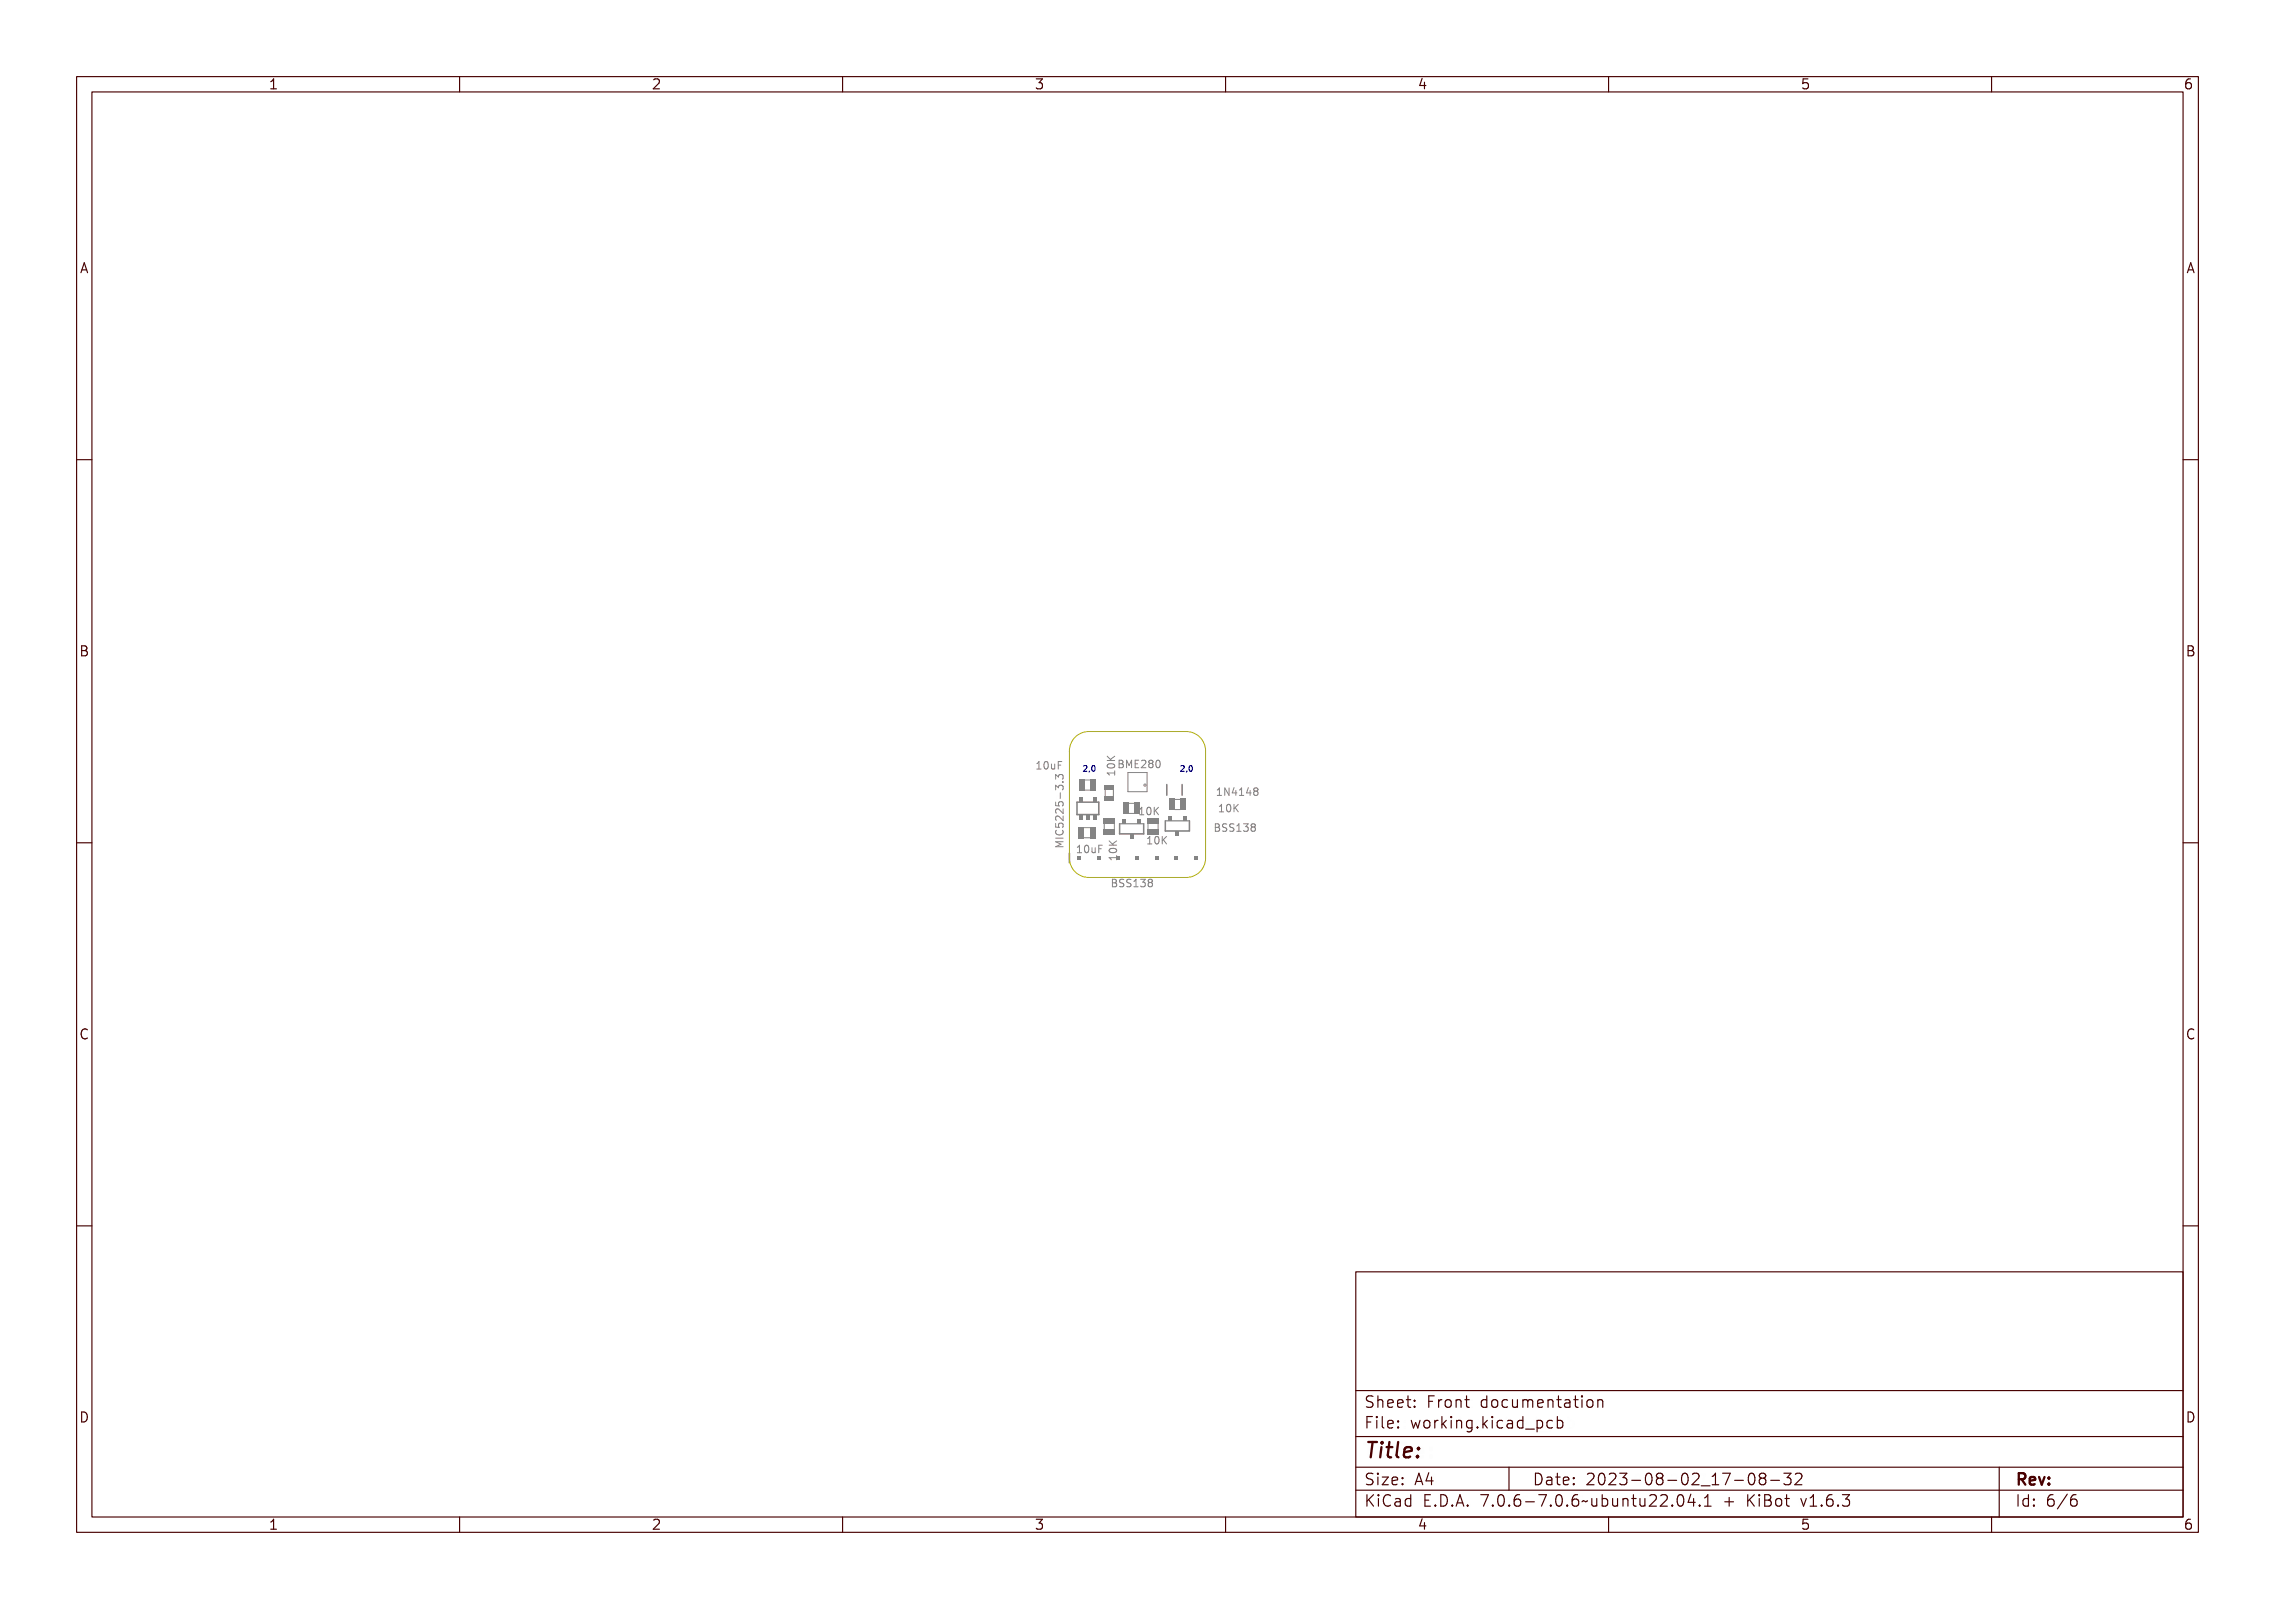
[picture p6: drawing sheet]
<svg xmlns="http://www.w3.org/2000/svg" width="297mm" height="210mm" viewBox="0 0 297 210" stroke-linecap="round" stroke-linejoin="round" font-family="sans-serif">
<defs><g id="words">
<text font-size="2.7" fill="#480000" x="178" y="190.3">Title:</text>
<g font-size="2" fill="#480000">
<text x="178" y="183.7">Sheet: Front documentation</text>
<text x="178" y="186.5">File: working.kicad_pcb</text>
<text x="178" y="193.9">Size: A4</text>
<text x="178" y="196.6">KiCad E.D.A. 7.0.6-7.0.6~ubuntu22.04.1 + KiBot v1.6.3</text>
<text x="200" y="193.9">Date: 2023-08-02_17-08-32</text>
<text x="263" y="196.6">Id: 6/6</text>
<text x="263" y="193.9">Rev:</text>
</g>
<g font-size="1.7" fill="#480000">
<text x="35" y="11.7">1</text>
<text x="85" y="11.7">2</text>
<text x="135" y="11.7">3</text>
<text x="185" y="11.7">4</text>
<text x="235" y="11.7">5</text>
<text x="285" y="11.7">6</text>
<text x="10.5" y="35.7">A</text>
<text x="285.5" y="35.7">A</text>
<text x="10.5" y="85.6">B</text>
<text x="285.5" y="85.6">B</text>
<text x="10.5" y="135.7">C</text>
<text x="285.5" y="135.7">C</text>
<text x="10.5" y="185.6">D</text>
<text x="285.5" y="185.6">D</text>
<text x="35" y="199.7">1</text>
<text x="85" y="199.7">2</text>
<text x="135" y="199.7">3</text>
<text x="185" y="199.7">4</text>
<text x="235" y="199.7">5</text>
<text x="285" y="199.7">6</text>
</g>
<g font-size="1.3" fill="#848484">
<text x="135.6" y="100.4">10uF</text>
<text x="145.6" y="101.4" transform="rotate(-90 145.6 101.4)">10K</text>
<text x="145.8" y="100.2">BME280</text>
<text x="148.6" y="106.4">10K</text>
<text x="158.7" y="103.9">1N4148</text>
<text x="159" y="106">10K</text>
<text x="138.8" y="110.8" transform="rotate(-90 138.8 110.8)">MIC5225-3.3</text>
<text x="140.4" y="111.3">10uF</text>
<text x="145.8" y="112.4" transform="rotate(-90 145.8 112.4)">10K</text>
<text x="150.1" y="110.2">10K</text>
<text x="158.4" y="108.5">BSS138</text>
<text x="145.9" y="115.8">BSS138</text>
</g>
<g font-size="1" fill="#000084">
<text x="141.3" y="100.8">2,0</text>
<text x="154" y="100.8">2,0</text>
</g>
</g></defs>
<g fill="none" stroke="#848484" stroke-width=".13">
<path d="M135.8 99.5h.3v.8h.2v.1h-.5v-.1h.2v-.7h-.2zM136.6 99.6a.28 .28 0 0 1 .3-.1 .28 .28 0 0 1 .2 .2 .53 .53 0 0 1-.3 .7 .56 .56 0 0 1-.2-.8zM136.7 99.6l.1-.1a.51 .51 0 0 1 0 .8l-.1-.2zM137.3 99.7h.2v.5l.1 .1 .2-.1v-.5h.1v.7h-.1v-.1a.23 .23 0 0 1-.3 .1 .23 .23 0 0 1-.2-.3zM138.1 99.5h.6v.1h-.4v.2h.4v.2h-.4v.4h-.2zM144.6 99l.4 .4 .6-.4v.2l-.5 .3 .1 .1h.4v.1h-1v-.1h.4l-.4-.4zM144.7 100l.2-.1a.53 .53 0 0 1 .7 .3 .55 .55 0 0 1-.5 .3 .55 .55 0 0 1-.5-.3zM145.9 99.3h.3a.23 .23 0 0 1 .3 .1 .23 .23 0 0 1-.1 .3 .26 .26 0 0 1 .2 .4 .26 .26 0 0 1-.4 .1h-.3zM146.1 99.8h.1a.18 .18 0 0 1 .2 .2 .18 .18 0 0 1-.2 .1h-.1zM146.1 99.4h.1a.15 .15 0 0 1 .2 .1 .15 .15 0 0 1-.2 .2h-.1zM146.7 99.3h.2l.1 .5 .2-.5h.2v.9h-.2v-.8l-.1 .5h-.1l-.2-.5v.8h-.1zM147.5 99.3h.6v.1h-.4v.3h.4v.1h-.4v.3h.4v.1h-.6z"/>
<path d="M148.3 99.3a.34 .34 0 0 1 .5 .1 .34 .34 0 0 1-.2 .5l-.2 .2h.5v.1h-.6l.2-.3a.27 .27 0 0 0 .2-.2 .27 .27 0 0 0-.2-.3l-.2 .1zM149.2 99.3a.27 .27 0 0 1 .4 0 .27 .27 0 0 1-.1 .4 .27 .27 0 0 1 .1 .5 .27 .27 0 0 1-.4 0 .27 .27 0 0 1 .1-.5l-.2-.1zM149.9 99.4a.28 .28 0 0 1 .3-.1 .28 .28 0 0 1 .2 .3 .53 .53 0 0 1-.2 .7 .56 .56 0 0 1-.3-.9zM150.1 99.4h.1a.51 .51 0 0 1 0 .8l-.2-.3zM150.9 99.6l.1-.3 .1-.1a.52 .52 0 0 1 .4 .5 .52 .52 0 0 1-.4 .5l-.1-.1-.1-.3M137.8 101.7v-.6l.4 .3 .1-.3h.4l.1 .2-.1 .4M137.9 110h.9v.2h-.8l.5 .1v.1l-.5 .2h.8v.1h-.9v-.2l.5-.1-.5-.2zM137.9 109.3h.1v.2h.7v-.2h.1v.6h-.1v-.2h-.7v.2h-.1zM137.9 107.8h.1v.4h.2a.35 .35 0 0 1 .4-.5 .35 .35 0 0 1 .2 .6h-.1a.25 .25 0 0 0 0-.3 .25 .25 0 0 0-.3-.1 .25 .25 0 0 0 0 .4h-.5zM137.9 105.4h.1v.4h.2a.35 .35 0 0 1 .4-.4 .35 .35 0 0 1 .2 .6h-.1a.25 .25 0 0 0 0-.4 .25 .25 0 0 0-.3 0 .25 .25 0 0 0 0 .3h-.5zM137.9 108.5h.1v.2a.37 .37 0 0 0 .4 .3 .37 .37 0 0 0 .3-.4l.1-.1a.45 .45 0 0 1-.1 .6 .45 .45 0 0 1-.6 0 .38 .38 0 0 1-.2-.6zM137.9 103.9l.3-.1 .1 .2a.31 .31 0 0 1 .5-.1 .31 .31 0 0 1 0 .4l-.1 .1a.23 .23 0 0 0 0-.3 .23 .23 0 0 0-.3 0v.1h-.1v-.1a.17 .17 0 0 0-.3-.1 .17 .17 0 0 0 0 .2v.2h-.1z"/>
<path d="M137.9 102.3h.3l.1 .1a.31 .31 0 0 1 .5-.1 .31 .31 0 0 1 0 .5h-.1a.23 .23 0 0 0 0-.3 .23 .23 0 0 0-.3 0v.2h-.1v-.1a.18 .18 0 0 0-.3-.2 .17 .17 0 0 0 0 .3v.1h-.1zM137.9 107.1a.59 .59 0 0 1 .8 .3v-.4h.1v.5l-.3-.2a.27 .27 0 0 0-.3-.2 .27 .27 0 0 0-.2 .2l.1 .2h-.2v-.1zM137.9 106.3a.6 .6 0 0 1 .8 .3v-.4h.1v.5l-.3-.2a.27 .27 0 0 0-.3-.2 .27 .27 0 0 0-.2 .2l.1 .2h-.2v-.1zM138.4 104.7h.1v.4h-.1zM138.6 103.2h.2v.2h-.2zM140.6 110.4h.3v.8h.2v.1h-.5v-.1h.2v-.7h-.2zM141.4 110.5a.28 .28 0 0 1 .3-.1 .28 .28 0 0 1 .2 .2 .53 .53 0 0 1-.3 .8 .56 .56 0 0 1-.2-.9zM141.5 110.5h.1a.51 .51 0 0 1 0 .8l-.2-.3zM142.1 110.6h.2v.5l.1 .2 .1-.2 .1-.5h.1v.7h-.1v-.1a.23 .23 0 0 1-.3 .1 .23 .23 0 0 1-.2-.2zM142.9 110.4h.6v.1h-.4v.3h.4v.1h-.4v.4h-.2zM144.3 103v1M144.6 100.9h.9v-.2h.1v.5h-.1v-.2h-.8l.1 .2h-.1z"/>
<path d="M144.7 100.1l.6-.1 .2 .2a.52 .52 0 0 1-.8 0zM144.9 111.9h.8v-.2h.1v.6h-.1v-.2h-.7v.2h-.1zM144.9 110.1l.4 .4 .5-.4v.1l-.5 .3 .1 .1h.4v.2h-.9v-.2h.4l-.4-.4zM145 111h.1a.53 .53 0 0 1 .7 .3 .55 .55 0 0 1-.5 .3 .55 .55 0 0 1-.5-.3zM145 111.2l.5-.1 .2 .2a.52 .52 0 0 1-.7 0zM145.2 115.2h.4M145.4 103v1M145.6 115.2l.1 .1M145.6 114.8h-.4v.9h.4M145.6 115.2h.1M146.1 114.8h.2a.23 .23 0 0 1 .3 .2 .23 .23 0 0 1-.1 .3 .26 .26 0 0 1 .2 .3 .26 .26 0 0 1-.4 .2h-.2zM146.2 115.3h.1a.18 .18 0 0 1 .2 .2 .18 .18 0 0 1-.2 .2h-.1z"/>
<path d="M146.2 114.9h.1a.15 .15 0 0 1 .2 .2 .15 .15 0 0 1-.2 .1h-.1zM146.9 114.9l.4-.1 .1 .1v.1a.2 .2 0 0 0-.3-.1 .2 .2 0 0 0-.1 .3 .33 .33 0 0 1 .4 .4 .33 .33 0 0 1-.5 .2l-.1-.2a.22 .22 0 0 0 .3 .1 .22 .22 0 0 0 .1-.3 .31 .31 0 0 1-.3-.1 .31 .31 0 0 1 0-.4zM147.7 114.9l.3-.1 .2 .1v.1a.2 .2 0 0 0-.3-.1 .2 .2 0 0 0-.1 .3 .33 .33 0 0 1 .4 .4 .33 .33 0 0 1-.5 .2l-.1-.2a.22 .22 0 0 0 .3 .1 .22 .22 0 0 0 .1-.3 .31 .31 0 0 1-.3-.1 .31 .31 0 0 1 0-.4zM148.5 114.9l.3-.1v.9h.2v.1h-.5v-.1h.2v-.8l-.2 .1zM148.7 105.5l.4-.1v.9h.2v.1h-.6v-.1h.2v-.8l-.2 .1zM149.2 114.9a.29 .29 0 0 1 .4-.1 .29 .29 0 0 1 0 .5 .31 .31 0 0 1 .1 .4 .31 .31 0 0 1-.5 .1v-.2a.23 .23 0 0 0 .3 .1 .23 .23 0 0 0 0-.4h-.2v-.1h.1a.17 .17 0 0 0 .2-.2 .17 .17 0 0 0-.3-.1l-.1 .1zM149.5 105.5a.28 .28 0 0 1 .3-.1 .28 .28 0 0 1 .2 .3 .53 .53 0 0 1-.3 .7 .56 .56 0 0 1-.2-.9zM149.7 105.5a.51 .51 0 0 1 0 .8l-.1-.2zM149.8 110.2h.6M149.9 109.4l-.1 .1M150.1 114.9a.27 .27 0 0 1 .4 0 .27 .27 0 0 1-.1 .4 .27 .27 0 0 1 .1 .4 .27 .27 0 0 1-.4 0 .27 .27 0 0 1 .1-.4l-.2-.2zM150.2 105.4h.2v.5l.4-.5h.1l-.4 .4 .4 .6h-.1l-.3-.5-.1 .1v.4h-.2z"/>
<path d="M150.3 109.3l.3-.1v.9h.2v.1h-.5v-.1h.2v-.7h-.2zM151.1 109.3a.28 .28 0 0 1 .3-.1 .28 .28 0 0 1 .2 .3 .53 .53 0 0 1-.3 .7 .56 .56 0 0 1-.2-.9zM151.2 109.4l.1-.1a.51 .51 0 0 1 0 .8l-.1-.2zM151.8 109.2h.1v.5l.4-.5h.2l-.4 .4 .4 .6h-.2l-.3-.5-.1 .1v.4h-.1zM158.5 107.6h.3a.23 .23 0 0 1 .3 .1 .23 .23 0 0 1-.2 .3 .26 .26 0 0 1 .2 .4 .26 .26 0 0 1-.3 .1h-.3zM158.6 108.1h.2a.18 .18 0 0 1 .2 .2 .18 .18 0 0 1-.2 .1h-.2zM158.6 107.7h.2a.15 .15 0 0 1 .2 .1 .15 .15 0 0 1-.2 .2h-.2zM158.9 103l.3-.1v.8h.2v.2h-.5v-.2h.2v-.7l-.2 .1zM159.1 105.1l.4-.1v.9h.2v.1h-.6v-.1h.3v-.7h-.3zM159.4 107.6h.3h.1v.2a.2 .2 0 0 0-.3-.1 .2 .2 0 0 0 0 .3 .33 .33 0 0 1 .4 .3 .33 .33 0 0 1-.5 .2l-.1-.1a.22 .22 0 0 0 .3 .1 .22 .22 0 0 0 .1-.4 .31 .31 0 0 1-.4-.1 .31 .31 0 0 1 .1-.4zM159.6 102.9h.1l.4 .8v-.8h.1v1h-.2l-.3-.8v.8h-.1zM159.9 105.2a.28 .28 0 0 1 .3-.2 .28 .28 0 0 1 .2 .3 .53 .53 0 0 1-.2 .7 .56 .56 0 0 1-.3-.8z"/>
<path d="M160.1 105.2l.1-.1a.51 .51 0 0 1 0 .8l-.2-.2zM160.1 107.6h.4h.1v.2a.2 .2 0 0 0-.3-.1 .2 .2 0 0 0 0 .3 .33 .33 0 0 1 .4 .3 .33 .33 0 0 1-.6 .2v-.1a.22 .22 0 0 0 .3 .1 .22 .22 0 0 0 .1-.4 .31 .31 0 0 1-.4-.1 .31 .31 0 0 1 0-.4zM160.6 105h.2v.5l.4-.5h.1l-.3 .4 .3 .6h-.1l-.3-.5-.1 .1v.4h-.2zM160.7 102.9h.2v.6h.1v.1h-.1v.3h-.2v-.3h-.4zM160.7 103v.5h-.3zM160.9 107.6h.4v.8h.2v.1h-.6v-.1h.2v-.7l-.2 .1zM161.2 103l.4-.1v.8h.2v.2h-.6v-.2h.2v-.7l-.2 .1zM161.7 107.6a.29 .29 0 0 1 .4 0 .29 .29 0 0 1-.1 .4 .31 .31 0 0 1 .2 .5 .31 .31 0 0 1-.5 0l-.1-.1a.23 .23 0 0 0 .4 0 .23 .23 0 0 0 0-.3h-.2v-.1h.1a.18 .18 0 0 0 .2-.3 .17 .17 0 0 0-.3 0h-.1zM162.3 102.9h.1v.6h.2v.1h-.2v.3h-.1v-.3h-.4zM162.3 103v.5h-.3zM162.5 107.6a.27 .27 0 0 1 .4 0 .27 .27 0 0 1-.1 .4 .27 .27 0 0 1 .1 .5 .27 .27 0 0 1-.4 0 .27 .27 0 0 1 .1-.5l-.2-.1zM162.8 103a.27 .27 0 0 1 .4-.1 .27 .27 0 0 1-.1 .4 .27 .27 0 0 1 .1 .5 .27 .27 0 0 1-.4 0 .27 .27 0 0 1 .1-.5l-.2-.1z"/>
<path d="M163.4 107.9h.1M163.4 107.6l.3-.1 .1 .1 .1 .2-.2 .1M163.5 107.9h.2M163.5 107.9l-.1 .1M163.7 107.9l.2 .2-.1 .3-.1 .1h-.3M163.8 103.2l.1 .1M163.8 102.9l.2-.1 .2 .1v.2l-.2 .2M163.9 103.3h.1M163.9 103.3h-.1M164 103.3l.2 .1v.3l-.2 .1h-.2"/>
<circle cx="136.8" cy="99.9" r=".09"/>
<circle cx="149.4" cy="99.5" r=".16"/>
<circle cx="149.4" cy="100" r=".19"/>
<circle cx="150.2" cy="99.8" r=".09"/>
<circle cx="141.6" cy="110.9" r=".09"/>
<circle cx="145.1" cy="100.2" r=".09"/>
<circle cx="145.3" cy="111.3" r=".09"/>
<circle cx="149.7" cy="105.9" r=".09"/>
<circle cx="150.3" cy="115.1" r=".16"/>
<circle cx="150.3" cy="115.5" r=".19"/>
<circle cx="151.3" cy="109.7" r=".09"/>
<circle cx="160.2" cy="105.5" r=".09"/>
<circle cx="162.7" cy="107.8" r=".16"/>
<circle cx="162.7" cy="108.3" r=".19"/>
<circle cx="163" cy="103.1" r=".16"/>
<circle cx="163" cy="103.6" r=".19"/>
</g>
<g fill="#848484">
<path d="M144.2 102.5h1.3v.6h-1.3z" fill-rule="evenodd"/>
<path d="M144.2 103.9h1.3v.6h-1.3z" fill-rule="evenodd"/>
</g>
<path d="M152.3 102.4v1.4M154.3 102.4v1.4" fill="none" stroke="#848484" stroke-width=".2"/>
<path d="M141.6 101.8h.8M141.7 103.1h.7" fill="none" stroke="#848484" stroke-width=".13"/>
<g fill="#848484">
<path d="M140.9 101.7h.8v1.5h-.8z" fill-rule="evenodd"/>
<path d="M142.4 101.7h.7v1.5h-.7z" fill-rule="evenodd"/>
</g>
<path d="M139.6 111.4v1.2" fill="none" stroke="#848484" stroke-width=".2"/>
<g fill="#848484">
<path d="M140.6 111.7h.5v.5h-.5z" fill-rule="evenodd"/>
<path d="M143.2 111.7h.5v.5h-.5z" fill-rule="evenodd"/>
<path d="M148.2 111.7h.6v.5h-.6z" fill-rule="evenodd"/>
<path d="M150.8 111.7h.5v.5h-.5z" fill-rule="evenodd"/>
<path d="M153.3 111.7h.5v.5h-.5z" fill-rule="evenodd"/>
<path d="M155.9 111.7h.5v.5h-.5z" fill-rule="evenodd"/>
</g>
<path d="M141.5 108h.8M141.5 109.3h.8" fill="none" stroke="#848484" stroke-width=".13"/>
<g fill="#848484">
<path d="M140.8 108h.8v1.4h-.8z" fill-rule="evenodd"/>
<path d="M142.3 108h.7v1.4h-.7z" fill-rule="evenodd"/>
</g>
<path d="M144.2 107.5v.8M145.5 107.5v.8" fill="none" stroke="#848484" stroke-width=".13"/>
<g fill="#848484">
<path d="M144.1 108.3h1.4v.7h-1.4z" fill-rule="evenodd"/>
<path d="M144.1 106.8h1.4v.8h-1.4z" fill-rule="evenodd"/>
</g>
<g fill="none" stroke="#848484" stroke-width=".13">
<path d="M147.3 100.8h2.5v2.5h-2.5zM147.4 104.9h.7M147.4 106.2h.7"/>
<circle cx="149.5" cy="102.5" r=".15"/>
</g>
<g fill="#848484">
<path d="M146.6 104.8h.8v1.4h-.8z" fill-rule="evenodd"/>
<path d="M148.1 104.8h.7v1.4h-.7z" fill-rule="evenodd"/>
</g>
<path d="M140.6 104.7h2.8v1.6h-2.8z" fill="none" stroke="#848484" stroke-width=".2"/>
<g fill="#848484">
<path d="M140.8 104h.5v.7h-.5z" fill-rule="evenodd"/>
<path d="M140.8 106.4h.5v.6h-.5z" fill-rule="evenodd"/>
<path d="M141.8 106.4h.5v.6h-.5z" fill-rule="evenodd"/>
<path d="M142.7 104h.5v.7h-.5z" fill-rule="evenodd"/>
<path d="M142.7 106.4h.5v.6h-.5z" fill-rule="evenodd"/>
</g>
<path d="M149.9 107.5v.8M151.2 107.5v.8" fill="none" stroke="#848484" stroke-width=".13"/>
<g fill="#848484">
<path d="M149.8 108.3h1.5v.7h-1.5z" fill-rule="evenodd"/>
<path d="M149.8 106.8h1.5v.8h-1.5z" fill-rule="evenodd"/>
</g>
<path d="M152.1 107.1v1.4h3.2v-1.4" fill="none" stroke="#848484" stroke-width=".2"/>
<path d="M152.1 107.1h3.2" fill="none" stroke="#848484" stroke-width=".15"/>
<g fill="#848484">
<path d="M154.4 106.5h.5v.6h-.5z" fill-rule="evenodd"/>
<path d="M153.5 108.5h.4v.6h-.4z" fill-rule="evenodd"/>
<path d="M152.5 106.5h.5v.6h-.5z" fill-rule="evenodd"/>
</g>
<path d="M146.2 107.5v1.3h3.1v-1.3" fill="none" stroke="#848484" stroke-width=".2"/>
<path d="M146.2 107.5h3.1" fill="none" stroke="#848484" stroke-width=".15"/>
<g fill="#848484">
<path d="M148.5 106.9h.4v.6h-.4z" fill-rule="evenodd"/>
<path d="M147.5 108.9h.5v.6h-.5z" fill-rule="evenodd"/>
<path d="M146.6 106.9h.4v.6h-.4z" fill-rule="evenodd"/>
</g>
<path d="M153.3 104.3h.8M153.4 105.7h.7" fill="none" stroke="#848484" stroke-width=".13"/>
<g fill="#848484">
<path d="M152.6 104.3h.8v1.4h-.8z" fill-rule="evenodd"/>
<path d="M154.1 104.3h.7v1.4h-.7z" fill-rule="evenodd"/>
</g>
<path d="M140.2 96.4a2.54 2.54 0 0 1 2-.9h12.7a2.54 2.54 0 0 1 2.5 2.5v14a2.54 2.54 0 0 1-2.5 2.5h-12.7a2.54 2.54 0 0 1-2.6-2.5v-14l.1-.6z" fill="none" stroke="#c2c200" stroke-width=".13"/>
<g fill="none" stroke="#000084" stroke-width=".13">
<path d="M141.4 100.1a.26 .26 0 0 1 .4 0 .26 .26 0 0 1-.2 .4l-.1 .2h.3v.1h-.4l.2-.4a.18 .18 0 0 0 0-.3 .18 .18 0 0 0-.2 .1zM142.1 100.6h.1v.1l-.1 .2zM142.6 100.1l.1-.1a.35 .35 0 0 1 .3 .4 .35 .35 0 0 1-.3 .4l-.1-.2zM142.7 100.1a.3 .3 0 0 1 .2 .3 .3 .3 0 0 1-.2 .3l-.1-.3zM154.1 100.1a.26 .26 0 0 1 .4 0 .26 .26 0 0 1-.2 .4l-.1 .2h.3v.1h-.4l.2-.4a.18 .18 0 0 0 0-.3 .18 .18 0 0 0-.2 .1zM154.8 100.6h.1v.1l-.1 .2zM155.3 100.1l.1-.1a.35 .35 0 0 1 .3 .4 .35 .35 0 0 1-.3 .4l-.1-.2zM155.4 100.1a.3 .3 0 0 1 .2 .3 .3 .3 0 0 1-.2 .3l-.1-.3z"/>
<circle cx="142.8" cy="100.4" r=".06"/>
<circle cx="155.5" cy="100.4" r=".06"/>
</g>
<g fill="none" stroke="#480000" stroke-width=".15">
<path d="M10 10h277v190h-277zM12 12h273v186h-273zM60 10v2M110 10v2M160 10v2M210 10v2M260 10v2M10 60h2M285 60h2M10 110h2M285 110h2M10 160h2"/>
<path d="M285 160h2M177 166h108v32h-108zM60 198v2M110 198v2M160 198v2M177 181.5h108M177 187.5h108M177 191.5h108M177 194.5h108M178.1 195.2h.2v.6l.6-.6h.3l-.6 .6 .6 .8h-.2l-.5-.7-.2 .2v.5h-.2zM178.2 185h.9v.2h-.7v.4h.6v.2h-.6v.7h-.2zM178.3 182.4l.5-.1h.2v.2a.34 .34 0 0 0-.4-.1 .34 .34 0 0 0-.2 .4 .62 .62 0 0 1 .6 .7 .71 .71 0 0 1-.8 .2v-.2a.4 .4 0 0 0 .4 .1 .4 .4 0 0 0 .3-.3l-.4-.2a.4 .4 0 0 1-.3-.3 .4 .4 0 0 1 .1-.4z"/>
<path d="M178.3 192.5l.5-.1h.2v.2a.34 .34 0 0 0-.4-.1 .34 .34 0 0 0-.2 .4 .62 .62 0 0 1 .6 .7 .71 .71 0 0 1-.8 .2v-.2a.4 .4 0 0 0 .4 .1 .4 .4 0 0 0 .3-.3l-.4-.2a.4 .4 0 0 1-.3-.3 .4 .4 0 0 1 .1-.4zM179.4 182.2h.2v.6a.35 .35 0 0 1 .4-.1 .35 .35 0 0 1 .2 .4v.6h-.2v-.8l-.2-.1a.28 .28 0 0 0-.2 .3v.6h-.2zM179.5 185.4h.4v.9h.4v.2h-.9v-.2h.3v-.8h-.2zM179.5 192.8h.4v.9h.4v.1h-.9v-.1h.3v-.8h-.2zM179.5 195.6h.4v.9h.4v.1h-.9v-.1h.3v-.8h-.2zM179.7 184.9h.2v.3h-.2zM179.7 192.3h.2v.3h-.2zM179.7 195.1h.2v.3h-.2zM180.6 184.9h.4v1.3l.1 .1h.3v.2a.4 .4 0 0 1-.5-.4v-1h-.3zM180.6 192.8h.8v.1l-.6 .8h.6v.1h-.8v-.1l.6-.8h-.6zM180.7 182.8a.49 .49 0 0 1 .6-.1 .49 .49 0 0 1 .2 .5h-.8a.42 .42 0 0 0 .3 .4 .42 .42 0 0 0 .4-.1v.2a.6 .6 0 0 1-.8-.1 .6 .6 0 0 1 .1-.8zM180.7 195.4l.3-.2h.2h.3v.2a.43 .43 0 0 0-.6 0 .43 .43 0 0 0-.2 .5 .43 .43 0 0 0 .2 .5 .43 .43 0 0 0 .6 0v.2a.62 .62 0 0 1-.7 0 .62 .62 0 0 1-.3-.7z"/>
<path d="M180.8 182.9l.2-.1a.27 .27 0 0 1 .3 .3h-.6zM181.8 195.6a.5 .5 0 0 1 .6-.1 .5 .5 0 0 1 .2 .5v.6h-.1v-.1a.38 .38 0 0 1-.5 .2 .38 .38 0 0 1-.2-.5 .38 .38 0 0 1 .4-.2h.3a.35 .35 0 0 0-.3-.4 .35 .35 0 0 0-.4 .2zM181.9 182.8a.49 .49 0 0 1 .6-.1 .49 .49 0 0 1 .2 .5h-.8a.42 .42 0 0 0 .3 .4 .42 .42 0 0 0 .5-.1v.2a.6 .6 0 0 1-.9-.1 .6 .6 0 0 1 .1-.8zM181.9 185.5a.49 .49 0 0 1 .6-.1 .49 .49 0 0 1 .2 .5h-.8a.42 .42 0 0 0 .3 .4 .42 .42 0 0 0 .5-.1v.2a.6 .6 0 0 1-.9-.1 .6 .6 0 0 1 .1-.8zM181.9 192.9a.49 .49 0 0 1 .6-.1 .49 .49 0 0 1 .2 .5h-.8a.42 .42 0 0 0 .3 .4 .42 .42 0 0 0 .5-.1v.2a.6 .6 0 0 1-.9-.1 .6 .6 0 0 1 .1-.8zM182 196.2l.5-.1a.31 .31 0 0 1-.2 .4 .31 .31 0 0 1-.4-.1zM182 182.9l.2-.1a.27 .27 0 0 1 .3 .3h-.6zM182 185.6l.2-.1a.27 .27 0 0 1 .3 .3h-.6zM182 193l.2-.1a.27 .27 0 0 1 .3 .3h-.6zM183 195.7l.4-.2 .2 .2v-.6h.2v1.5h-.2v-.1a.42 .42 0 0 1-.5 .1 .42 .42 0 0 1-.2-.5zM183.2 195.8a.23 .23 0 0 1 .4 0v.3a.33 .33 0 0 1-.2 .4 .48 .48 0 0 1-.2-.7zM183.2 182.3h.2v.4h.4v.1h-.4v.7l.1 .1h.3v.1a.41 .41 0 0 1-.6-.3v-.6h-.3v-.1h.3z"/>
<path d="M183.3 185.4h.2v.3h-.2zM183.3 186.2h.2v.3h-.2zM183.3 192.8h.2v.3h-.2zM183.3 193.6h.2v.2h-.2zM184.5 182.7h.2v.3h-.2zM184.5 183.5h.2v.2h-.2zM185.2 185.4h.2l.2 .8 .1-.5h.2l.2 .5 .1-.8h.2l-.2 1.1h-.2l-.2-.7-.2 .7h-.1zM185.4 195.2h.9v.2h-.7v.4h.6v.2h-.6v.5h.7v.1h-.9zM185.7 192.4h.2l.5 1.4h-.2l-.1-.3h-.5l-.1 .3h-.2zM185.8 192.6l.2 .7h-.4zM186.6 182.3h.9v.2h-.7v.4h.6v.2h-.6v.6h-.2zM186.7 185.5a.56 .56 0 0 1 .8 .2 .56 .56 0 0 1-.3 .7 .57 .57 0 0 1-.6-.2 .57 .57 0 0 1 .1-.7z"/>
<path d="M186.8 185.6a.26 .26 0 0 1 .3-.1 .26 .26 0 0 1 .2 .2v.2a.33 .33 0 0 1-.3 .4l-.2-.2zM186.9 196.4h.2v.2h-.2zM187.1 192.4h.2v.9h.2v.2h-.2v.3h-.2v-.3h-.6v-.2zM187.1 192.6v.7h-.4zM187.8 195.2a.76 .76 0 0 1 .9 .7 .76 .76 0 0 1-.9 .7zM188 195.4a.5 .5 0 0 1 .5 .2 .5 .5 0 0 1 0 .5 .39 .39 0 0 1-.5 .4zM188 182.7h.2v.2a.41 .41 0 0 1 .6-.2v.2a.37 .37 0 0 0-.5-.1 .37 .37 0 0 0-.1 .4v.5h-.2zM188 185.4h.2v.2a.41 .41 0 0 1 .6-.2v.2a.37 .37 0 0 0-.5-.1 .37 .37 0 0 0-.1 .4v.6h-.2zM189.1 184.9h.1v.9l.5-.4h.2l-.4 .4 .5 .7h-.2l-.4-.6-.2 .1v.5h-.1zM189.1 182.8a.56 .56 0 0 1 .8 .2 .56 .56 0 0 1-.3 .7 .57 .57 0 0 1-.6-.2 .57 .57 0 0 1 .1-.7zM189.2 182.9a.26 .26 0 0 1 .3-.1 .26 .26 0 0 1 .2 .2v.2a.33 .33 0 0 1-.3 .4l-.2-.2zM189.3 196.4h.3v.2h-.3z"/>
<path d="M190.2 182.7h.2v.1a.35 .35 0 0 1 .4-.1 .35 .35 0 0 1 .3 .4v.6h-.2v-.8l-.2-.1a.28 .28 0 0 0-.3 .3v.6h-.2zM190.3 185.4h.4v.9h.4v.2h-.9v-.2h.4v-.8h-.3zM190.5 195.2h.3l.4 1.4h-.2l-.1-.3h-.5l-.1 .3h-.2zM190.6 184.9h.1v.3h-.1zM190.6 195.4l.2 .7h-.4zM191.4 185.4h.2v.1a.35 .35 0 0 1 .4-.1 .35 .35 0 0 1 .3 .4v.7h-.2v-.9l-.2-.1a.28 .28 0 0 0-.3 .3v.7h-.2zM191.7 182.3h.1v.4h.4v.1h-.4v.7l.1 .1h.3v.1a.41 .41 0 0 1-.5-.3v-.6h-.3v-.1h.3zM191.7 196.4h.3v.2h-.3zM192.7 185.5l.3-.2 .3 .2v-.1h.2v1a.53 .53 0 0 1-.8 .4v-.2a.36 .36 0 0 0 .4 .1 .36 .36 0 0 0 .2-.4l-.2 .1a.51 .51 0 0 1-.5-.2 .51 .51 0 0 1 0-.5zM192.8 185.6a.25 .25 0 0 1 .3-.1 .25 .25 0 0 1 .2 .2v.2a.32 .32 0 0 1-.3 .4 .47 .47 0 0 1-.2-.7zM193.8 195.2h.9l-.5 1.4h-.2l.5-1.2h-.7zM193.9 182.8l.3-.2 .3 .2v-.6h.2v1.5h-.2v-.1a.42 .42 0 0 1-.6 .1 .42 .42 0 0 1-.1-.5z"/>
<path d="M194.1 182.8a.42 .42 0 0 1 .4 .4 .42 .42 0 0 1-.3 .4 .48 .48 0 0 1-.1-.8zM194.1 186.2h.3v.3h-.3zM195.1 184.9h.2v.9l.4-.4h.3l-.5 .4 .5 .7h-.2l-.4-.6-.1 .1v.5h-.2zM195.1 182.8a.56 .56 0 0 1 .8 .2 .56 .56 0 0 1-.3 .7 .57 .57 0 0 1-.6-.2 .57 .57 0 0 1 .1-.7zM195.2 182.9a.26 .26 0 0 1 .3-.1 .26 .26 0 0 1 .2 .2v.2a.33 .33 0 0 1-.3 .4l-.2-.2zM195.3 196.4h.3v.2h-.3zM196.3 185.4h.5v.9h.3v.2h-.9v-.2h.4v-.8h-.3zM196.3 195.4a.45 .45 0 0 1 .5-.2 .45 .45 0 0 1 .3 .5v.2a.51 .51 0 0 1-.2 .6 .51 .51 0 0 1-.6 0l-.1-.6zM196.4 182.8l.5-.2 .2 .1v.2a.4 .4 0 0 0-.6 0 .4 .4 0 0 0 0 .6 .4 .4 0 0 0 .6 0v.2a.58 .58 0 0 1-.8-.1 .58 .58 0 0 1 .1-.8zM196.5 195.4a.39 .39 0 0 1 .4 .5v.2a.29 .29 0 0 1-.3 .4 .29 .29 0 0 1-.2-.4v-.5zM196.6 184.9h.2v.3h-.2zM197 191.5v3"/>
<path d="M197.4 182.7h.2v.8l.2 .1a.28 .28 0 0 0 .3-.3v-.6h.2v1h-.2v-.1a.35 .35 0 0 1-.4 .2 .35 .35 0 0 1-.3-.5zM197.6 185.5l.5-.2 .2 .1v.2a.4 .4 0 0 0-.6 0 .4 .4 0 0 0 0 .6 .4 .4 0 0 0 .6 0v.2a.58 .58 0 0 1-.8-.1 .58 .58 0 0 1 .1-.8zM197.7 196.4h.3v.2h-.3zM198.6 182.7h.1a.21 .21 0 0 1 .2-.1 .21 .21 0 0 1 .2 .2l.2-.2 .1 .1a1.27 1.27 0 0 1 .2 1h-.2v-.8l-.1-.1-.2 .1v.8h-.1v-.8l-.2-.1-.1 .1v.8h-.1zM198.7 185.4a.5 .5 0 0 1 .5-.1 .5 .5 0 0 1 .3 .5v.7h-.2v-.2a.38 .38 0 0 1-.5 .2 .38 .38 0 0 1-.2-.5 .38 .38 0 0 1 .5-.2h.2a.35 .35 0 0 0-.3-.4 .35 .35 0 0 0-.3 .2zM198.7 195.4l.3-.2h.2h.2v.2a.43 .43 0 0 0-.5 0 .43 .43 0 0 0-.1 .5 .44 .44 0 0 1 .6-.1 .44 .44 0 0 1 .1 .6 .47 .47 0 0 1-.6 .3 .47 .47 0 0 1-.3-.5v-.5zM198.8 186l.5-.1a.31 .31 0 0 1-.1 .4 .31 .31 0 0 1-.4-.1zM198.9 195.9a.3 .3 0 0 1 .4 .3 .3 .3 0 0 1-.4 .2l-.1-.2zM199.9 185.5l.3-.2 .3 .2v-.6h.2v1.6h-.2v-.2a.42 .42 0 0 1-.5 .1 .42 .42 0 0 1-.2-.5zM199.9 182.8a.49 .49 0 0 1 .6-.1 .49 .49 0 0 1 .2 .5h-.7a.42 .42 0 0 0 .2 .4 .42 .42 0 0 0 .5-.1v.2a.6 .6 0 0 1-.8-.1 .6 .6 0 0 1 0-.8zM200 196h.5v.2h-.5zM200 185.6a.23 .23 0 0 1 .4 0l.1 .3a.33 .33 0 0 1-.3 .4 .48 .48 0 0 1-.2-.7z"/>
<path d="M200.1 182.9l.2-.1a.27 .27 0 0 1 .3 .3h-.6zM200.1 192.4a.76 .76 0 0 1 1 .7 .76 .76 0 0 1-1 .7zM200.3 192.6a.5 .5 0 0 1 .5 .2 .5 .5 0 0 1 .1 .5 .39 .39 0 0 1-.6 .4zM200.9 186.8h1.2v.1h-1.2zM201 195.2h.9l-.5 1.4h-.2l.5-1.2h-.7zM201.1 182.7h.1v.1a.35 .35 0 0 1 .5-.1 .35 .35 0 0 1 .2 .4v.6h-.2v-.8l-.2-.1a.28 .28 0 0 0-.3 .3v.6h-.1zM201.4 192.8a.5 .5 0 0 1 .6-.1 .5 .5 0 0 1 .2 .5v.6h-.1v-.1a.38 .38 0 0 1-.5 .2 .38 .38 0 0 1-.2-.5 .38 .38 0 0 1 .4-.2h.3a.35 .35 0 0 0-.3-.4 .35 .35 0 0 0-.4 .2zM201.6 193.4l.5-.1a.31 .31 0 0 1-.2 .4 .31 .31 0 0 1-.4-.1zM202.2 185.4h.2v.1a.42 .42 0 0 1 .6-.1 .42 .42 0 0 1 .1 .5 .42 .42 0 0 1-.1 .5 .42 .42 0 0 1-.6-.1v.6h-.2zM202.5 182.3h.2v.4h.4v.1h-.4v.7l.1 .1h.3v.1a.41 .41 0 0 1-.6-.3v-.6h-.3v-.1h.3zM202.5 185.6a.24 .24 0 0 1 .3-.1 .24 .24 0 0 1 .1 .2l.1 .2a.32 .32 0 0 1-.3 .4 .48 .48 0 0 1-.2-.7zM202.5 196.4h.3v.2h-.3z"/>
<path d="M202.8 192.4h.2v.4h.4v.1h-.4v.7l.1 .1h.3v.1a.41 .41 0 0 1-.6-.3v-.6h-.3v-.1h.3zM203.5 182.7a.5 .5 0 0 1 .5-.1 .5 .5 0 0 1 .3 .5v.6h-.2v-.1a.38 .38 0 0 1-.5 .2 .38 .38 0 0 1-.2-.5 .38 .38 0 0 1 .5-.2h.2a.35 .35 0 0 0-.2-.4 .35 .35 0 0 0-.4 .2zM203.5 195.4a.45 .45 0 0 1 .6-.2 .45 .45 0 0 1 .2 .5v.2a.51 .51 0 0 1-.1 .6 .51 .51 0 0 1-.7 0l-.1-.6zM203.6 185.5l.5-.2 .2 .1v.2a.4 .4 0 0 0-.5 0 .4 .4 0 0 0 0 .6 .4 .4 0 0 0 .5 0v.2a.58 .58 0 0 1-.8-.1 .58 .58 0 0 1 .1-.8zM203.7 183.3l.4-.1a.31 .31 0 0 1-.1 .4 .31 .31 0 0 1-.4-.1zM203.7 195.4a.39 .39 0 0 1 .4 .5v.2a.29 .29 0 0 1-.2 .4 .29 .29 0 0 1-.3-.4v-.5zM203.9 192.9a.49 .49 0 0 1 .6-.1 .49 .49 0 0 1 .2 .5h-.8a.42 .42 0 0 0 .3 .4 .42 .42 0 0 0 .5-.1v.2a.6 .6 0 0 1-.9-.1 .6 .6 0 0 1 .1-.8zM204 193l.2-.1a.27 .27 0 0 1 .3 .3h-.6zM204.7 184.9h.1v.6a.41 .41 0 0 1 .6-.1 .41 .41 0 0 1 .2 .5 .42 .42 0 0 1-.2 .5 .42 .42 0 0 1-.6-.1v.2h-.1zM204.9 182.3h.2v.4h.4v.1h-.4v.7l.1 .1h.3v.1a.41 .41 0 0 1-.6-.3v-.6h-.3v-.1h.3zM204.9 185.6a.24 .24 0 0 1 .3-.1 .24 .24 0 0 1 .2 .2v.2a.32 .32 0 0 1-.3 .4 .48 .48 0 0 1-.2-.7zM204.9 196.4h.3v.2h-.3z"/>
<path d="M205.3 192.8h.2v.3h-.2zM205.3 193.6h.2v.2h-.2zM205.9 182.7h.5v.9h.3v.1h-.9v-.1h.4v-.8h-.3zM205.9 195.4l.3-.2h.2h.2v.2a.43 .43 0 0 0-.5 0 .43 .43 0 0 0-.1 .5 .44 .44 0 0 1 .6-.1 .44 .44 0 0 1 .1 .6 .47 .47 0 0 1-.5 .3 .47 .47 0 0 1-.4-.5v-.5zM206.1 195.9a.3 .3 0 0 1 .5 .3 .3 .3 0 0 1-.5 .2l-.1-.2zM206.2 182.2h.2v.3h-.2zM207 196l.3-.1 .5 .1 .2-.1a.32 .32 0 0 1-.5 .2h-.3l-.2 .1zM207.1 182.8a.56 .56 0 0 1 .8 .2 .56 .56 0 0 1-.2 .7 .57 .57 0 0 1-.7-.2 .57 .57 0 0 1 .1-.7zM207.3 182.9a.26 .26 0 0 1 .2-.1 .26 .26 0 0 1 .2 .2l.1 .2a.33 .33 0 0 1-.3 .4l-.3-.2zM207.4 192.5a.5 .5 0 0 1 .7 0 .5 .5 0 0 1-.1 .7l-.4 .5h.7v.1h-.9v-.1l.2-.3a.72 .72 0 0 0 .4-.8l-.3-.1-.3 .2zM208.3 182.7h.1v.1a.35 .35 0 0 1 .5-.1 .35 .35 0 0 1 .2 .4v.6h-.2v-.8l-.2-.1a.28 .28 0 0 0-.3 .3v.6h-.1zM208.3 195.6h.1l.1 .8 .2 .1a.28 .28 0 0 0 .2-.3v-.6h.2v1h-.2v-.1a.35 .35 0 0 1-.4 .2 .35 .35 0 0 1-.2-.5z"/>
<path d="M208.7 192.6a.45 .45 0 0 1 .5-.2 .45 .45 0 0 1 .3 .5v.2a.51 .51 0 0 1-.2 .6 .51 .51 0 0 1-.6 0l-.1-.6zM208.9 192.6a.39 .39 0 0 1 .4 .5v.2a.29 .29 0 0 1-.3 .4 .29 .29 0 0 1-.2-.4v-.5zM209.5 195.1h.2v.6a.41 .41 0 0 1 .5-.1 .41 .41 0 0 1 .2 .5 .42 .42 0 0 1-.2 .5 .42 .42 0 0 1-.5-.1v.1h-.2zM209.7 195.8a.24 .24 0 0 1 .3-.1 .24 .24 0 0 1 .2 .2v.2a.32 .32 0 0 1-.3 .4 .48 .48 0 0 1-.2-.7zM209.8 192.5a.5 .5 0 0 1 .7 0 .5 .5 0 0 1-.1 .7l-.4 .5h.7v.1h-.9v-.1l.2-.3a.72 .72 0 0 0 .4-.8l-.3-.1-.3 .2zM210 198v2M210.7 195.6h.2v.8l.2 .1a.28 .28 0 0 0 .2-.3v-.6h.2v1h-.2v-.1a.35 .35 0 0 1-.4 .2 .35 .35 0 0 1-.2-.5zM211 192.4a.49 .49 0 0 1 .6 0 .49 .49 0 0 1 .2 .6l-.2 .1a.45 .45 0 0 1 .2 .6 .45 .45 0 0 1-.6 .2l-.2-.1v-.2a.37 .37 0 0 0 .5 .1 .37 .37 0 0 0 .1-.5h-.4v-.2a.28 .28 0 0 0 .4-.1 .28 .28 0 0 0 0-.3 .28 .28 0 0 0-.4 0h-.2zM211.9 195.6h.2v.1a.35 .35 0 0 1 .4-.1 .35 .35 0 0 1 .2 .4v.6h-.2v-.8l-.2-.1a.28 .28 0 0 0-.2 .3v.6h-.2zM212.4 193.2h.5v.2h-.5zM213.3 195.2h.2v.4h.4v.1h-.4v.7l.1 .1h.3v.1a.41 .41 0 0 1-.6-.3v-.6h-.3v-.1h.3zM213.5 192.6a.45 .45 0 0 1 .5-.2 .45 .45 0 0 1 .3 .5v.2a.51 .51 0 0 1-.2 .6 .51 .51 0 0 1-.6 0l-.1-.6z"/>
<path d="M213.7 192.6a.39 .39 0 0 1 .4 .5v.2a.29 .29 0 0 1-.3 .4 .29 .29 0 0 1-.2-.4v-.5zM214.3 195.6h.2v.8l.2 .1a.28 .28 0 0 0 .2-.3v-.6h.2v1h-.2v-.1a.35 .35 0 0 1-.4 .2 .35 .35 0 0 1-.2-.5zM214.7 192.5a.41 .41 0 0 1 .6-.1 .41 .41 0 0 1 0 .6l-.1 .1a.43 .43 0 0 1 .3 .6 .43 .43 0 0 1-.7 .2 .41 .41 0 0 1-.2-.4 .41 .41 0 0 1 .3-.4l-.3-.2zM215.5 195.3a.5 .5 0 0 1 .7 0 .5 .5 0 0 1-.1 .7l-.4 .5h.6v.1h-.9v-.1l.3-.3a.72 .72 0 0 0 .3-.8l-.2-.1-.3 .2zM216 193.2h.5v.2h-.5zM216.7 195.3a.5 .5 0 0 1 .7 0 .5 .5 0 0 1-.1 .7l-.4 .5h.6v.1h-.9v-.1l.3-.3a.72 .72 0 0 0 .3-.8l-.2-.1-.3 .2zM217.1 192.6a.45 .45 0 0 1 .5-.2 .45 .45 0 0 1 .3 .5v.2a.51 .51 0 0 1-.2 .6 .51 .51 0 0 1-.6 0l-.1-.6zM217.3 192.6a.39 .39 0 0 1 .4 .5v.2a.29 .29 0 0 1-.3 .4 .29 .29 0 0 1-.2-.4v-.5zM218.2 196.4h.2v.2h-.2zM218.2 192.5a.5 .5 0 0 1 .8 0 .5 .5 0 0 1-.2 .7l-.4 .5h.7v.1h-.9v-.1l.2-.3a.72 .72 0 0 0 .4-.8l-.3-.1-.3 .2zM219.2 195.4a.45 .45 0 0 1 .5-.2 .45 .45 0 0 1 .3 .5v.2a.51 .51 0 0 1-.2 .6 .51 .51 0 0 1-.6 0l-.2-.6zM219.2 194.2h1.3v.1h-1.3z"/>
<path d="M219.4 195.4a.39 .39 0 0 1 .4 .5v.2a.29 .29 0 0 1-.3 .4 .29 .29 0 0 1-.3-.4l.1-.5zM220.7 192.5l.5-.1v1.3h.3v.1h-.8v-.1h.3v-1.1h-.3zM220.8 195.2h.2v.9h.2v.2h-.2v.3h-.2v-.3h-.6v-.2zM220.8 195.4v.7h-.4zM221.8 196.4h.2v.2h-.2zM221.8 192.4h.9l-.5 1.4h-.2l.5-1.2h-.7zM222.8 195.3l.5-.1v1.3h.3v.1h-.8v-.1h.3v-1.1h-.3zM223.2 193.2h.5v.2h-.5zM224.3 192.6a.45 .45 0 0 1 .5-.2 .45 .45 0 0 1 .3 .5v.2a.51 .51 0 0 1-.1 .6 .51 .51 0 0 1-.7 0l-.1-.6zM224.5 192.6a.39 .39 0 0 1 .4 .5v.2a.29 .29 0 0 1-.2 .4 .29 .29 0 0 1-.3-.4v-.5zM225.4 195.5h.2v.4h.4v.2h-.4v.4h-.2v-.4h-.4v-.2h.4zM225.5 192.5a.41 .41 0 0 1 .6-.1 .41 .41 0 0 1 .1 .6l-.2 .1a.43 .43 0 0 1 .3 .6 .43 .43 0 0 1-.6 .2 .41 .41 0 0 1-.3-.4 .41 .41 0 0 1 .3-.4l-.3-.2z"/>
<path d="M226.8 193.2h.5v.2h-.5zM227.5 195.2h.2v.6l.6-.6h.2l-.6 .6 .6 .8h-.2l-.5-.7-.1 .2v.5h-.2zM227.8 192.4a.49 .49 0 0 1 .6 0 .49 .49 0 0 1 .2 .6l-.2 .1a.45 .45 0 0 1 .3 .6 .45 .45 0 0 1-.7 .2l-.2-.1v-.2a.37 .37 0 0 0 .5 .1 .37 .37 0 0 0 .1-.5h-.3v-.2a.28 .28 0 0 0 .3-.1 .28 .28 0 0 0 0-.3 .28 .28 0 0 0-.4 0h-.2zM228.8 195.6h.4v.9h.4v.1h-.9v-.1h.4v-.8h-.3zM229 192.5a.5 .5 0 0 1 .8 0 .5 .5 0 0 1-.2 .7l-.4 .5h.7v.1h-.9v-.1l.2-.3a.72 .72 0 0 0 .4-.8l-.3-.1-.3 .2zM229.1 195.1h.1v.3h-.1zM229.9 195.2h.4a.35 .35 0 0 1 .5 .2 .35 .35 0 0 1-.3 .5 .41 .41 0 0 1 .3 .5 .41 .41 0 0 1-.5 .2h-.4zM230.1 196h.2a.27 .27 0 0 1 .3 .2 .27 .27 0 0 1-.3 .3h-.2zM230.1 195.4h.2a.23 .23 0 0 1 .3 .2 .23 .23 0 0 1-.3 .2h-.2zM231.2 193.2h1.1M231.2 195.7a.56 .56 0 0 1 .8 .2 .56 .56 0 0 1-.3 .7 .57 .57 0 0 1-.6-.2 .57 .57 0 0 1 .1-.7zM231.3 195.8a.26 .26 0 0 1 .3-.1 .26 .26 0 0 1 .2 .2v.2a.33 .33 0 0 1-.3 .4l-.2-.2z"/>
<path d="M232.6 195.2h.1v.4h.4v.1h-.4l.1 .7v.1h.3v.1a.41 .41 0 0 1-.5-.3v-.6h-.3v-.1h.3zM232.9 192.3h.9l-.5 .6a.41 .41 0 0 1 .5 .2v.4l-.1 .2-.6 .1-.2-.2M234.4 192.4l.2-.1h.4a.41 .41 0 0 1 .2 .6l-.9 .9h.9M234.6 195.6h.2l.3 .9 .4-.9h.2l-.4 1h-.3zM236 195.3l.5-.1v1.3h.3v.1h-.8v-.1h.3v-1.1h-.3zM237.4 196.4h.3v.2h-.3zM238.4 195.4l.3-.2h.2h.2v.2a.43 .43 0 0 0-.5 0 .43 .43 0 0 0-.1 .5 .44 .44 0 0 1 .6-.1 .44 .44 0 0 1 .1 .6 .47 .47 0 0 1-.5 .3 .47 .47 0 0 1-.4-.5v-.5zM238.6 195.9a.3 .3 0 0 1 .4 .3 .3 .3 0 0 1-.4 .2l-.1-.2zM239.8 196.4h.3v.2h-.3zM240.7 195.2a.49 .49 0 0 1 .6 0 .49 .49 0 0 1 .2 .6l-.2 .1a.45 .45 0 0 1 .2 .6 .45 .45 0 0 1-.6 .2l-.2-.1v-.2a.37 .37 0 0 0 .5 .1 .37 .37 0 0 0 .1-.5l-.4-.1v-.1a.28 .28 0 0 0 .4-.1 .28 .28 0 0 0 0-.3 .28 .28 0 0 0-.4 0h-.2zM260 198v2M261 191.5v6.5"/>
<path d="M263.2 195.2h.8v.2h-.3v1.1h.3v.1h-.8v-.1h.3v-1.1h-.3zM264.4 195.7l.3-.2 .3 .2v-.6h.2v1.5h-.2v-.1a.42 .42 0 0 1-.5 .1 .42 .42 0 0 1-.2-.5zM264.6 195.8a.23 .23 0 0 1 .4 0v.3a.33 .33 0 0 1-.2 .4 .48 .48 0 0 1-.2-.7zM265.9 195.6h.2v.3h-.2zM265.9 196.4h.2v.2h-.2zM268.1 195.4l.2-.2h.3h.2v.2a.43 .43 0 0 0-.5 0 .43 .43 0 0 0-.2 .5 .44 .44 0 0 1 .7-.1 .44 .44 0 0 1 .1 .6 .47 .47 0 0 1-.6 .3 .47 .47 0 0 1-.3-.5v-.5zM268.2 195.9a.3 .3 0 0 1 .5 .3 .3 .3 0 0 1-.5 .2v-.2zM269.9 195.2h.2l-.8 1.6h-.2zM270.5 195.4l.2-.2h.3h.2v.2a.43 .43 0 0 0-.5 0 .43 .43 0 0 0-.2 .5 .44 .44 0 0 1 .7-.1 .44 .44 0 0 1 .1 .6 .47 .47 0 0 1-.6 .3 .47 .47 0 0 1-.3-.5v-.5zM270.6 195.9a.3 .3 0 0 1 .5 .3 .3 .3 0 0 1-.5 .2v-.2z"/>
<circle cx="196.7" cy="195.9" r=".13"/>
<circle cx="203.9" cy="195.9" r=".13"/>
<circle cx="209" cy="193.1" r=".13"/>
<circle cx="213.8" cy="193.1" r=".13"/>
<circle cx="215" cy="193.4" r=".29"/>
<circle cx="215" cy="192.8" r=".25"/>
<circle cx="217.4" cy="193.1" r=".13"/>
<circle cx="219.5" cy="195.9" r=".13"/>
<circle cx="224.7" cy="193.1" r=".13"/>
<circle cx="225.9" cy="193.4" r=".29"/>
<circle cx="225.9" cy="192.8" r=".25"/>
</g>
<g fill="none" stroke="#480000" stroke-width=".3">
<path d="M178.1 188.4h1.4v.2h-.6v1.7h-.2v-1.7h-.6zM179.9 188.8h.7v1.3h.4v.2h-1.2v-.2h.5v-1.1h-.4zM180.3 188.3h.3v.3h-.3zM181.8 188.4h.2v.4h.6v.2h-.6v1l.2 .1h.4v.2a.55 .55 0 0 1-.8-.5v-.8h-.4v-.2h.4zM183 188.3h.6l.1 1.6 .1 .2h.4v.2a.54 .54 0 0 1-.8-.5v-1.4h-.4zM184.8 189a.65 .65 0 0 1 .8-.1 .65 .65 0 0 1 .3 .7h-1.1a.56 .56 0 0 0 .4 .5 .56 .56 0 0 0 .6-.1v.2a.81 .81 0 0 1-1.1-.1 .81 .81 0 0 1 .1-1.1zM185 189.1a.38 .38 0 0 1 .4-.1 .38 .38 0 0 1 .2 .4h-.8zM186.7 188.9h.3v.4h-.3zM186.7 189.9h.3v.4h-.3zM263.1 192.4a.73 .73 0 0 1 .9 .2 .36 .36 0 0 1-.3 .6l.2 .1 .3 .5h-.2l-.3-.4-.2-.2h-.2v.6h-.2zM263.3 192.6h.2a.26 .26 0 0 1 .3 .2 .26 .26 0 0 1-.2 .3h-.3zM264.5 192.9a.49 .49 0 0 1 .6-.1 .49 .49 0 0 1 .2 .5h-.8a.42 .42 0 0 0 .3 .4 .42 .42 0 0 0 .4-.1v.2a.6 .6 0 0 1-.8-.1 .6 .6 0 0 1 .1-.8z"/>
<path d="M264.6 193l.2-.1a.27 .27 0 0 1 .3 .3h-.6zM265.5 192.8h.2l.3 .9 .3-.9h.2l-.4 1h-.2zM267.1 192.8h.2v.3h-.2zM267.1 193.6h.2v.2h-.2z"/>
</g>
<use href="#words"/>
</svg>
